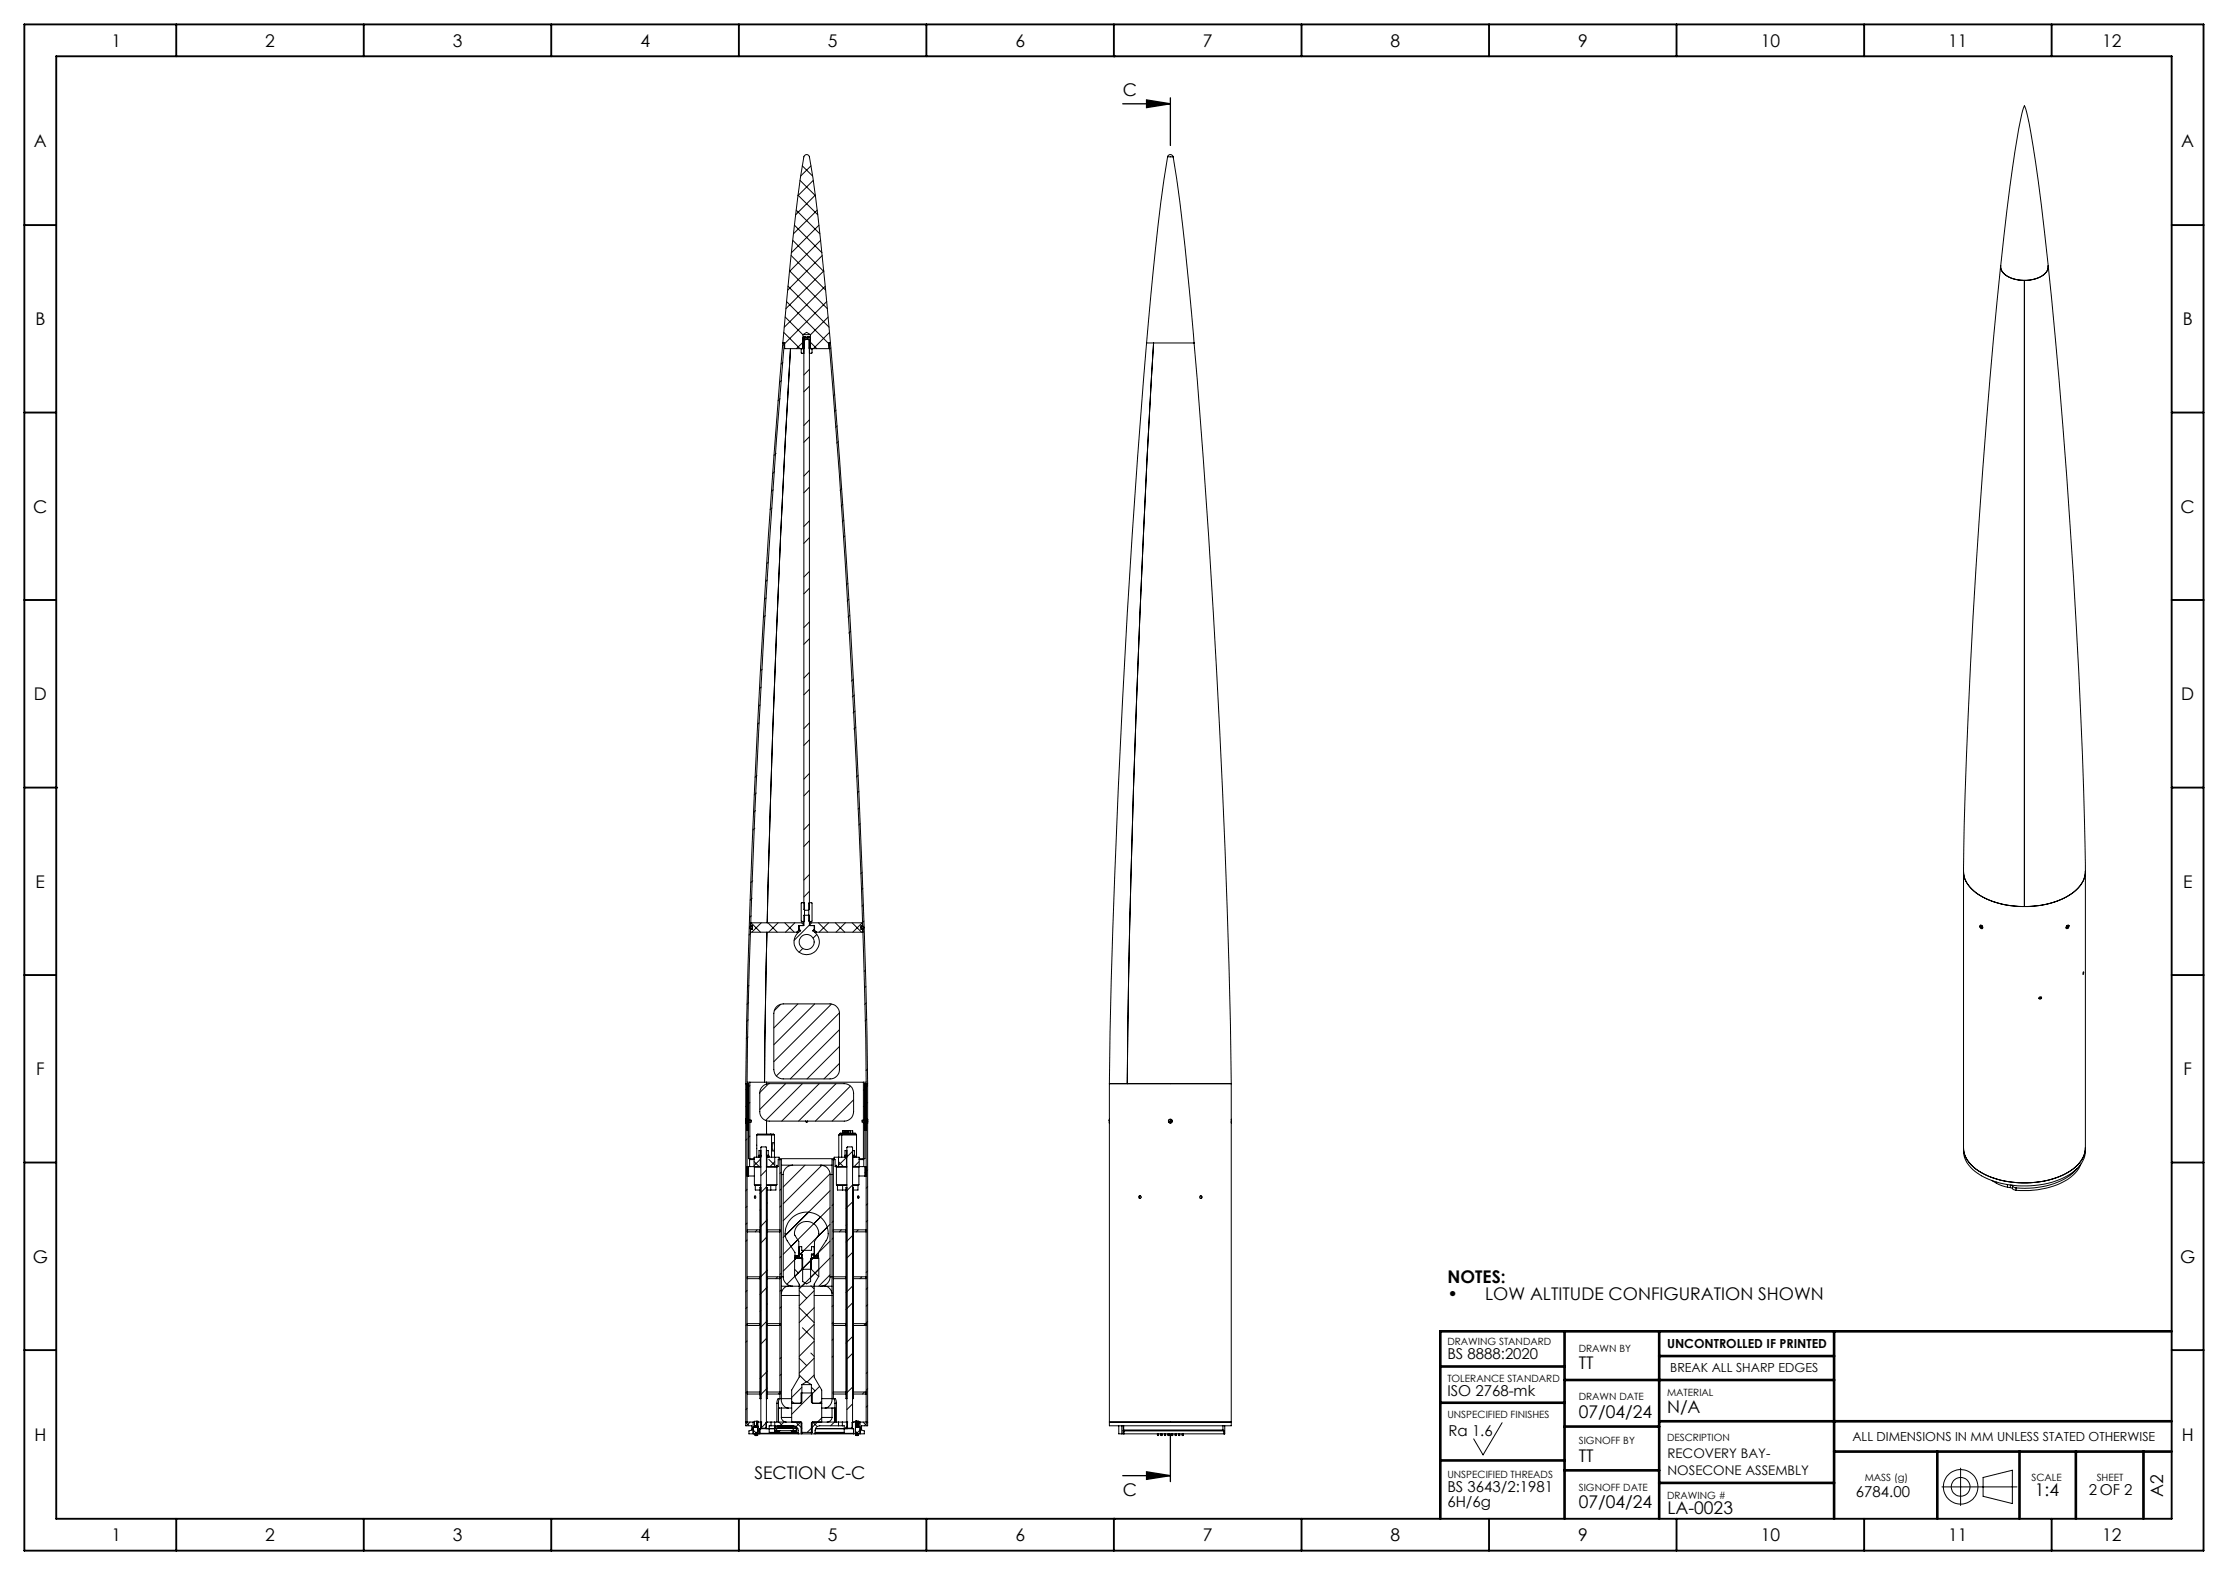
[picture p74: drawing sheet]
<svg xmlns="http://www.w3.org/2000/svg" width="420mm" height="297mm" viewBox="0 0 420 297" stroke-linecap="round" stroke-linejoin="round" font-family="sans-serif">
<defs><g id="words">
<g font-size="3.3">
<text x="21" y="8.8">1</text>
<text x="50" y="8.8">2</text>
<text x="85.4" y="8.8">3</text>
<text x="120.7" y="8.8">4</text>
<text x="156.1" y="8.8">5</text>
<text x="191.4" y="8.8">6</text>
<text x="226.8" y="8.8">7</text>
<text x="262.1" y="8.8">8</text>
<text x="297.5" y="8.8">9</text>
<text x="331.9" y="8.8">10</text>
<text x="367.3" y="8.8">11</text>
<text x="396.3" y="8.8">12</text>
<text x="211.7" y="18">C</text>
<text x="6.4" y="27.7">A</text>
<text x="411.2" y="27.7">A</text>
<text x="6.7" y="61.3">B</text>
<text x="411.5" y="61.3">B</text>
<text x="6.3" y="96.6">C</text>
<text x="411.1" y="96.6">C</text>
<text x="6.4" y="132">D</text>
<text x="411.2" y="132">D</text>
<text x="6.7" y="167.3">E</text>
<text x="411.5" y="167.3">E</text>
<text x="6.8" y="202.7">F</text>
<text x="411.6" y="202.7">F</text>
<text x="6.2" y="238.1">G</text>
<text x="411" y="238.1">G</text>
<text x="272.9" y="242">NOTES:</text>
<text x="272.9" y="245.2">•</text>
<text x="280" y="245.2">LOW ALTITUDE CONFIGURATION SHOWN</text>
<text x="297.6" y="258.2">TT</text>
<text x="297.6" y="267.3">07/04/24</text>
<text x="314.3" y="266.5">N/A</text>
<text x="6.5" y="271.6">H</text>
<text x="297.6" y="275.6">TT</text>
<text x="411.3" y="271.6">H</text>
<text x="142.2" y="278.9">SECTION C-C</text>
<text x="211.7" y="282">C</text>
<text x="297.6" y="284.4">07/04/24</text>
<text x="314.3" y="285.4">LA-0023</text>
<text x="383.6" y="282">1:4</text>
<text x="407.8" y="282.2" transform="rotate(-90 407.8 282.2)">A2</text>
<text x="21" y="290.6">1</text>
<text x="50" y="290.6">2</text>
<text x="85.4" y="290.6">3</text>
<text x="120.7" y="290.6">4</text>
<text x="156.1" y="290.6">5</text>
<text x="191.4" y="290.6">6</text>
<text x="226.8" y="290.6">7</text>
<text x="262.1" y="290.6">8</text>
<text x="297.5" y="290.6">9</text>
<text x="331.9" y="290.6">10</text>
<text x="367.3" y="290.6">11</text>
<text x="396.3" y="290.6">12</text>
</g>
<g font-size="2.8">
<text x="272.8" y="256.3">BS 8888:2020</text>
<text x="272.8" y="263.2">ISO 2768-mk</text>
<text x="273.1" y="270.7">Ra 1.6</text>
<text x="272.8" y="281.3">BS 3643/2:1981</text>
<text x="393.8" y="281.9">2 OF 2</text>
<text x="272.8" y="284.2">6H/6g</text>
<text x="349.9" y="282.2">6784.00</text>
</g>
<g font-size="2.5">
<text x="314.3" y="275">RECOVERY BAY-</text>
<text x="314.3" y="278.2">NOSECONE ASSEMBLY</text>
</g>
<g font-size="2.4">
<text x="314.3" y="254.2">UNCONTROLLED IF PRINTED</text>
<text x="314.8" y="258.7">BREAK ALL SHARP EDGES</text>
<text x="349.2" y="271.7">ALL DIMENSIONS IN MM UNLESS STATED OTHERWISE</text>
</g>
<g font-size="1.9">
<text x="272.8" y="253.6">DRAWING STANDARD</text>
<text x="297.6" y="255">DRAWN BY</text>
<text x="272.8" y="260.6">TOLERANCE STANDARD</text>
<text x="297.6" y="263.9">DRAWN DATE</text>
<text x="314.3" y="263.2">MATERIAL</text>
<text x="272.8" y="267.3">UNSPECIFIED FINISHES</text>
<text x="297.6" y="272.3">SIGNOFF BY</text>
<text x="314.3" y="271.7">DESCRIPTION</text>
<text x="272.8" y="278.7">UNSPECIFIED THREADS</text>
<text x="297.6" y="281">SIGNOFF DATE</text>
<text x="351.5" y="279.3">MASS (g)</text>
<text x="382.9" y="279.3">SCALE</text>
<text x="395.2" y="279.3">SHEET</text>
<text x="314.3" y="282.6">DRAWING #</text>
</g>
</g></defs>
<g fill="none" stroke="#000" stroke-width=".19">
<path d="M150.1 39.6l4.5 4.5M150.4 36.8l3.8 3.7M150.8 34l2.9 2.9M151.2 31.3l2 1.9M152.9 31.3l-2 1.9M153.3 34l-2.9 2.9M153.7 36.8l-3.7 3.7M154.1 39.6l-4.5 4.5M220.1 29.6a483.8 483.8 0 0 0-4 35.1M220.1 29.6a.54 .54 0 0 1 .5-.5 .54 .54 0 0 1 .6 .5M220.1 29.6h1.1M221.2 29.6a471.9 471.9 0 0 1 3.9 35.1 2096.5 2096.5 0 0 1 7 139.6"/>
<path d="M148 59.8l3.4 3.3M148.3 56.9l7.9 7.9M148.5 54l7.8 7.7M148.8 51.1l7.2 7.1M149.1 48.2l6.5 6.5M149.4 45.3l5.9 5.9M149.8 42.5l5.2 5.2M154.4 42.5l-5.2 5.2M154.7 45.3l-5.9 5.9M155 48.2l-6.5 6.5M155.3 51.1l-7.2 7.1M155.6 54l-7.8 7.7"/>
<path d="M155.8 56.9l-7.9 7.9M156.1 59.8l-3.3 3.3M377.2 50.1a290.1 290.1 0 0 1 3.9-28.3l.5-1.8 .3 .6a144.6 144.6 0 0 1 2.9 18.2l1.3 11.3M377.2 50.1a1388.1 1388.1 0 0 0-7.1 114.2M377.2 50.1a2.34 2.34 0 0 0 1.8 2.3 6.5 6.5 0 0 0 6.5-.8l.6-.9v-.6M377.2 50.1a2.68 2.68 0 0 0 2.3 2.5l2.1 .3M381.6 52.9v118M386.1 50.1a1404.2 1404.2 0 0 1 7 114.2M386.1 50.1a2.68 2.68 0 0 1-2.4 2.5l-2.1 .3M147 75.2l-.3 .4M147.3 71.8l-.4 .3M147.6 64.7a400.6 400.6 0 0 1 4-35.3l.5-.3 .4 .3a256.8 256.8 0 0 1 3.1 25.4l.9 9.9"/>
<path d="M147.6 64.7a2118 2118 0 0 0-7 139.6M147.6 68.3l-.4 .4M147.7 62.7l3.1 3M147.8 64.9l-.3 .3M147.8 64.7a2069.3 2069.3 0 0 0-7 139.4h.6M149 65.7a2933.6 2933.6 0 0 0-3.8 86.7l-.6 21.6M151.4 63.1h1.4M151.4 63.1v2.5l-.4 .2v.7l.5 .1M151.4 63.1l.7-.4 .7 .4M151.4 64.5l-1.3 1.2M151.5 64.1l.2-.1h.7l.2 .1v107.4l-.2 .1h-.7l-.2-.1zM151.6 63.5h.3v.5"/>
<path d="M151.6 63.5l-.3 .3v1.9M151.6 63.5v.1M151.6 63.6h.3M151.6 63.6v2l-.1 .1h-3.6v-1h-.3M151.6 64.3l-.3 .2M151.9 64l-.4 .3M152.2 63.6h.3M152.5 63.6l.1 2.1h3.6v-1h.3M152.6 63.5h-.4v.5M152.6 63.5l-.1 .1M152.6 63.5l.2 .3M152.6 69.6l-1.1 1.1"/>
<path d="M152.6 79.2l-1.1 1M152.6 72.8l-1.1 1.1M152.8 65.6l.3 .2v.7l-.5 .1M152.8 63.1v2.6M152.8 64.5l1.2 1.2M156.3 64.7a2119.7 2119.7 0 0 1 7 139.4h-.5M156.4 62.7l-3.1 3M156.5 64.7a2134.2 2134.2 0 0 1 7.1 139.6M156.6 65.6l-.2 .2M157.3 74.4l-.2 .3M157.6 77.3l-.3 .3M216.1 64.7a2134.2 2134.2 0 0 0-7 139.6"/>
<path d="M216.1 64.7h1.4M217.5 64.7l-2 36.3a2790.8 2790.8 0 0 0-3 103.3M217.5 64.7h7.6M145.5 95.8l-.3 .3M145.8 92.3l-.4 .4M146 88.9l-.4 .4M146.3 85.5l-.4 .4M152.6 98.2l-1.1 1.1M152.6 82.4l-1.1 1M152.6 88.7l-1.1 1.1M152.6 91.9l-1.1 1M157.8 80.3l-.3 .3"/>
<path d="M158 83.3l-.3 .2M158.7 92.1l-.3 .4M158.9 95.1l-.3 .3M159.1 98.1l-.3 .3M144.3 116.1l-.4 .3M144.4 112.7l-.3 .4M144.6 109.3l-.3 .4M144.8 106l-.3 .3M152.6 117.3l-1.1 1M152.6 107.7l-1.1 1.1M152.6 101.4l-1.1 1.1M152.6 110.9l-1.1 1.1"/>
<path d="M159.3 101.1l-.3 .2M159.8 110l-.3 .3M160 113l-.3 .3M160.2 116l-.3 .4M160.4 119l-.4 .4M143.1 136.3l-.3 .3M143.3 132.9l-.3 .3M143.5 129.5l-.3 .4M143.7 126.2l-.3 .3M152.6 139.5l-1.1 1M152.6 120.4l-1.1 1.1M152.6 126.8l-1.1 1"/>
<path d="M152.6 136.3l-1.1 1.1M152.6 130l-1.1 1M160.9 128l-.4 .4M161 131.1l-.3 .3M161.2 134.1l-.4 .3M161.3 137.1l-.3 .4M142.3 156.1l-.4 .4M142.4 152.8l-.3 .4M142.6 149.5l-.4 .4M142.7 146.2l-.4 .4M152.6 145.8l-1.1 1.1M152.6 155.4l-1.1 1"/>
<path d="M152.6 149l-1.1 1.1M152.6 158.5l-1.1 1.1M161.8 146.2l-.4 .3M161.9 149.2l-.3 .3M162 152.3l-.2 .2M162.2 155.3l-.3 .3M141.5 176l-.3 .3M141.6 175.2h.2M141.6 174.6h.2M141.6 174l-.1 .5h.3v.7h-.3v.6h8.7M141.6 174h9.9M141.6 174l1.8 1.8"/>
<path d="M141.6 172.7l-.3 .3M141.8 169.4l-.4 .3M141.9 166.1l-.4 .3M143.5 174l-1.8 1.8M144.6 175.8l-.5 28.3M144.8 174l1.7 1.8M146.7 174l-1.8 1.8M147.9 174l1.8 1.8M149.8 174l-1.7 1.8M150.2 175.8h.4M150.6 175.4h.2M150.6 175.4v-.9h.9v-1.9h1.1v1.9h1v.9"/>
<path d="M150.6 175.4l-.4 .4M150.7 174.5v.7l.2 .3a2.39 2.39 0 0 0-.7 3.6 2.39 2.39 0 0 0 3.7 0 2.39 2.39 0 0 0-.7-3.6l.3-.3v-.7M151 170.3l.6-.1 .1 .1-.1 3.4h-.6zM151.1 174l.4 .4M151.3 178.8l-.7 .7M151.5 174h.1M151.5 174v.5M152.6 170.2l.5 .1v3.4h-.1l-.5-.1v-3.3zM152.6 174h.1M152.6 174.4l-2.9 2.9M152.6 164.9l-1.1 1M152.6 168.1l-1.1 1"/>
<path d="M152.7 174h9.9M152.7 174v.5M153 174l-.3 .4M153.3 175.4h.3M153.6 175.8h.3M153.6 175.4l.3 .4M154 176.2l-.7 .7M154.3 174l1.7 1.8M156.2 174l-1.8 1.8M157.5 174l1.7 1.8M159.4 174l-1.8 1.8M160.6 174l1.8 1.8"/>
<path d="M162.3 175.2h.3M162.3 174.6h.3M162.5 164.5l-.2 .2M162.5 174l-1.7 1.8M162.6 174v.5h-.3v.7h.3l.1 .6h-8.8M162.7 167.5l-.3 .3M162.8 170.6l-.3 .3M162.9 173.7l-.3 .2M370.1 164.3a5.8 5.8 0 0 0 3.7 4.9 16.6 16.6 0 0 0 7.8 1.7M370.1 164.3a5.7 5.7 0 0 0 3.6 4.8 17.8 17.8 0 0 0 16.6-.5 5.4 5.4 0 0 0 2.8-4.3M370.1 164.3v52.7a5.5 5.5 0 0 0 3.4 4.7 17.9 17.9 0 0 0 16.7-.3 5.5 5.5 0 0 0 2.9-4.4v-52.7M373.3 174.8l.3 .3 .1-.3"/>
<path d="M373.3 174.5a.32 .32 0 0 1 .4 .2 .32 .32 0 0 1-.2 .4l-.2-.2zM373.3 174.8h.4M373.4 174.5h-.1M373.4 174.7v.1M373.4 174.8h-.1M373.5 174.5l.2 .2-.3-.2-.1 .2 .5 .1M373.8 174.9l-.1 .2M373.8 174.8h-.1M389.5 175l.1 .1M389.5 175h.1M389.6 174.6l.4-.1-.5 .5zM389.7 174.5l-.2 .4"/>
<path d="M389.7 174.5l.1-.1a.31 .31 0 0 1 .1 .5 .31 .31 0 0 1-.4 .1zM389.9 174.5h.1M390 174.5a.38 .38 0 0 1-.4 .5M390 174.5l-.4 .5M393.1 164.3a5.8 5.8 0 0 1-3.7 4.9 16.6 16.6 0 0 1-7.8 1.7M141 195.5l-.3 .3M141.1 192.3l-.4 .3M141.1 189l-.3 .4M141.2 185.8l-.3 .3M146.4 189.8l.6-.4 .6-.1h8.9a1.79 1.79 0 0 1 1.7 1.8v10.6a1.75 1.75 0 0 1-1.7 1.7h-8.9a1.75 1.75 0 0 1-1.7-1.7v-10.6l.1-.7zM147.2 189.4l-1.3 1.2M150.4 189.3l-4.5 4.5"/>
<path d="M153.6 189.3l-7.7 7.7M156.7 189.3l-10.8 10.9M158.2 191l-11.9 11.9M158.2 194.2l-9.2 9.2M158.2 197.3l-6.1 6.1M163.2 182.9l-.3 .3M163.2 186l-.2 .3M163.3 189.1l-.3 .3M163.4 192.2l-.3 .3M384.8 188l-.2 .2h-.3M392.7 183.2v.5zM140.6 211.1l.2 .1"/>
<path d="M140.6 211.3h.1l-.1 .1M140.6 211.1v57.7h1.1v.8l-.5 .2v.6h.8M140.6 211.1l.5 .5M140.6 211.7v.1M140.6 211v.1M140.6 211l.2 .2h.8v.4h-.8l-.2 .2M140.6 204.3v6.7M140.6 204.3h.5v6.9M140.8 211.6l-.2 .1M140.8 211.6h.1M140.8 211.2h.1M140.8 211.6h.6v6.9"/>
<path d="M140.8 220h.3M140.8 204.3v6.9M140.8 211.6v56.5M140.8 213.2h.3M140.8 211.6l-.2 .2M140.8 214.7l-.2 .3M140.8 205l.3 .3M141.1 220h1.1M141.1 211.6v6.9h.3M141.1 220v1.7M141.4 218.5h.8M141.4 204.1h3.1"/>
<path d="M141.4 204.1v7.1M141.4 204.7l-.8 .8M141.4 207.9l-.8 .8M141.4 214.2l-.3 .3M141.4 211l-.6 .6M142.2 218.6h-.9v1.4M142.2 220h1.1M142.2 219l.9 1M142.3 220l-.1 .1M142.7 214h2.7M142.7 214v4.2M143 218v.2"/>
<path d="M143 218h.1M143 218h.4M143.3 217.8l.1 .1M143.3 220h.1M143.3 218.2h.1M143.3 218.2h-1.1v1.8M143.3 218.2v1.8M143.3 218.6l-1.1 1.2M143.4 218.1l-.1 .1M143.4 218h.1M143.4 218.1h.1M143.4 217.9h.1"/>
<path d="M143.4 217.9v.2M143.4 217.8h-.4v.2M143.4 216.9h-.3v.9M143.5 216.3l1 .1-.1 52.9-1-.1zM143.8 204.9a1.64 1.64 0 0 1 1.2-.6h14.1a1.79 1.79 0 0 1 1.8 1.8v3.5a1.75 1.75 0 0 1-1.8 1.8h-14.1a1.75 1.75 0 0 1-1.8-1.8v-3.5a1.64 1.64 0 0 1 .6-1.2zM144.5 218h.1M144.5 217.8h.4v.2M144.5 220h.1M144.5 218.2h.1M144.5 218.1h.1M144.5 217.9h.1M144.5 216.9h.3v.9"/>
<path d="M144.5 204.1h18.3M144.5 204.1v.3M144.5 211.3v2.5M144.5 218.1l.1 .1M144.5 218h.4M144.5 217.9v.2M144.6 217.8l-.1 .1M144.6 220h1.4M144.6 218.2h1.4M144.6 218.2v1.8M144.9 218v.1M144.9 218h.1"/>
<path d="M144.9 204.3l-1.7 1.7M144.9 218.1v.1M144.9 218.6l1.1 1.1M145.3 213.8h-2.5l-.1 .2M145.3 213.8l.1 .2M145.3 213.8h.5l.2 .2M145.4 215.9v.7M145.4 216.6l.3 .4 .3-.4M145.4 215.9l.3-.5 .3 .5M145.4 214h.6M145.4 214v1.9M145.4 216.6v1.6"/>
<path d="M145.5 215.9v.7M145.5 215.7l-.1 .5 .1 .5M146 215.9v.7M146 214v1.9M146 216.6v1.6M146 220h.4M146 218.2h.9v.4M146 218.2v1.8M146 219l-.9 1M146.3 220l.1 .1M146.4 219.9l.1-.2v.2M146.4 220h.1"/>
<path d="M146.4 219.9v.1M146.4 219.9h.1M146.5 219.9v.1M146.9 218.5h10.3M147 218.6h-.3v1.4h-.2M147 218.6h.3v45.1M147 218.6v45.1M147.3 219.7h2.1M148.1 204.3l-4.9 4.9M149.4 219.7a1.79 1.79 0 0 0-1.8 1.8M149.4 219.7h5.3M151.3 204.3l-7 7"/>
<path d="M151.8 219.7l-4.2 4.1M152.2 211.4a.17 .17 0 0 1-.1 .2 .17 .17 0 0 1-.2-.2 .19 .19 0 0 0 .2 .2 .19 .19 0 0 0 .2-.2M154.4 204.3l-7 7.1M154.7 219.7h2.1M154.7 219.7a1.75 1.75 0 0 1 1.8 1.8M154.9 219.7l-7.3 7.3M157.1 218.6h.3v1.4h.2M157.1 218.6v45.1M157.1 218.6h-.3v45.1M157.6 219.9l.1-.2v.2M157.6 219.9v.1M157.6 220h.1"/>
<path d="M157.6 219.9h.1M157.6 204.3l-7.1 7.1M157.7 220h.4M157.7 219.9v.1M157.8 220l-.1 .1M158.1 218.2h-.9v.4M158.1 218.2v1.8M158.1 220h1.5M158.1 218.2h1.5M158.1 219l.9 1M158.1 214v4.2M158.1 214h.6"/>
<path d="M158.2 200.5l-2.9 2.9M158.3 213.8h3M158.3 213.8l.1-.1h2.8l.1 .1M158.3 213.8h.1M158.3 213.8l-.2 .2M158.7 214l.1-.2h2.5l.2 .2M158.7 214h2.8M158.7 214v4.2M158.9 213.2v.5M158.9 213.2h.4M159.2 218h.1M159.2 218l.1 .2"/>
<path d="M159.2 218h.4M159.3 213.2h.1M159.3 213.2v.5M159.3 213.2h.4M159.5 217.8l.1 .1M159.6 220h.1M159.6 218.2h.1M159.6 218.2v1.8M159.6 218.2l-1.5 1.5M159.6 218h.1M159.6 218.1l-.1 .1M159.6 217.9h.1"/>
<path d="M159.6 217.9v.2M159.6 217.8h-.4v.2M159.6 216.9h-.3v.9M159.7 213.2v.5M159.7 216.3l1 .1v52.8l-.1 .1-1-.1v-52.8zM159.9 213.2v.5M159.9 213.2h.4M160.3 213.2h.1M160.3 213.2v.5M160.3 204.8l-6.6 6.6M160.3 213.2h.4M160.7 220h.1"/>
<path d="M160.7 218.2h.1M160.7 218h.4M160.7 213.2v.5M160.7 218.1h.1M160.7 217.8h.4M160.7 216.9h.4v.9M160.7 217.9h.1M160.8 218.1v.1M160.8 217.9v.2M160.8 218.2h1.2v1.8M160.8 220h1.2M160.8 218.2v1.8"/>
<path d="M160.8 217.8v.1M160.8 216.9l-1.2 1.2M160.9 207.4l-4 4M161.1 217.8v.2M161.1 218h.1M161.1 218v.1M161.1 218.1v.1M161.3 213.8h-3M161.5 214v4.2M161.8 220l.1 .1M162 218.5h.8M162 220h1"/>
<path d="M162 218.6h.8v1.4M162 219l-1 1M162.8 204.1v7.1M162.9 211.2l.4 .4v56.5M163 211.6v6.9h-.2M163 220v1.7M163 220h.3M163 213.2h.3M163 208.1l.3 .3M163 205l.3 .2M163 211.6l-.2 .3M163.1 211.6h-.1"/>
<path d="M163.3 211.2h.1M163.3 211.6h.1M163.3 211.6h-.5v6.9M163.3 204.3v6.9M163.4 211.6l.2 .1zM163.4 211.2h-.9v.4h.9M163.4 211.2h-.1M163.5 211.1h.1M163.5 201.6l-.2 .3M163.6 211v.1M163.6 211l-.2 .2M163.6 204.3v6.7"/>
<path d="M163.6 204.3h-.6v6.9M163.6 204.7l-.8 .8M163.6 207.9l-.8 .8M163.6 211.1v57.7h-1.2v.8l.5 .2v.6h-.8M163.6 211.3h-.1l.1 .1M163.6 211.1l-.5 .5M209.1 211.3v.4M209.1 211.1v.1M209.1 211.3h.1M209.1 211.2v.1M209.1 211.2h.1M209.1 204.3h3.4"/>
<path d="M209.1 204.3h23M209.1 204.3v64.5h23v-64.5M212.5 204.3h19.6M220.4 211.6l.5-.3a.33 .33 0 0 1-.1 .4 .33 .33 0 0 1-.4-.1zM220.4 211.5v.1M220.4 211.2l.3-.1 .2 .1-.6 .3zM220.9 211.2v.1M232.1 211.5h.1M232.1 211.6h.1M232.1 211.1v.4M232.1 211.6v.1M232.1 211.5v.1"/>
<path d="M370.1 216.4a5.7 5.7 0 0 0 3.6 4.8 17.8 17.8 0 0 0 16.6-.5 5.4 5.4 0 0 0 2.8-4.3 5.7 5.7 0 0 1-3.5 4.8 17.8 17.8 0 0 1-16.7-.5 5.2 5.2 0 0 1-2.8-4.3zM392.3 219.5a8.2 8.2 0 0 1-5.8 4.3 18.6 18.6 0 0 1-6.5 .6M140.8 221.7h.3M140.8 224.3l-.2 .2M140.8 227.5l-.2 .2M140.8 230.6l-.2 .3M140.8 233.8l-.2 .3M141.1 221.7h1.1M142.2 220.1h1.2M142.2 223.4h1.2M142.2 223.4l.1 .1h1.1M142.2 220.1v3.3"/>
<path d="M142.2 225.6v.2M142.3 225.5h.1v.4a.24 .24 0 0 1-.2-.1 .24 .24 0 0 1 .1-.3zM142.4 223.5v.9h.9M142.7 231.9l-.3 .4M143.3 231.9h-2.4v.4h2.4M143.4 223.5v.4M143.4 223.9h-.1v39.8h.1M143.4 228l-.1 .2M144.5 220.1h1.9M144.5 223.4h1.9M144.5 223.9h.1v39.8h-.1M144.5 223.8l-1.2 1.2"/>
<path d="M144.5 220.6l-1.1 1.1M144.5 233.3l-1.1 1.1M144.6 232.3h2.4M144.6 231.9h2.4M144.6 239.5l-1.5 1.6M144.6 226.8l-.1 .2M144.6 230l-1.3 1.4M145.3 223.5v.9M146.3 223.5v.9h-1.7M146.4 223.4l-.1 .1h-1.8M146.4 220.1v3.3M147.3 221.5h.3"/>
<path d="M147.3 236.9l-.3 .2M147.3 221l-.3 .3M147.3 224.2l-.3 .2M147.3 227.3l-.3 .3M147.6 221.5v19.2M149.8 239.3l.7 .7M149.9 237.2v-.3l.8-.1h-.8v-.6l-1.6-2.4a3.9 3.9 0 0 1 .9-4.1 3.9 3.9 0 0 1 4.1-1 3.7 3.7 0 0 1 2.4 5.2l-1.4 2.3v.6h-.9l.9 .1v.3M150.5 236.9l-.4 .3M150.7 236.5v-1.4h.4v.7h1.9v-.7h.5v1.4M151.1 236.5l.1 .7M151.1 236.7h.1M151.2 237.2v-.7h-.6v-2.4l-.8-1.2a2.24 2.24 0 0 1 2.3-2.6 2.24 2.24 0 0 1 2.2 2.7l-.8 1.1v2.4h-.5v.7l-.2 .2h.2v1.8l-.2 .1h-1.5l-.1-.1v-1.8h.1l-.1-.2h-1.4v3.4l.9 1.5v17.6l-1.5 2.4v6"/>
<path d="M151.3 237.7h.1M151.3 237.3v4.3l.8 .5 .7-.5v-4.3l.2-.1h1.4v3.4l-.9 1.5v17.6l1.4 2.4v6M151.6 235.8l-.7 .7M152.8 239.2l1.5 1.5M153 236.7h.1M153.3 237.2l-.5 .5M154.7 229.5l-1.3 1.2M155.9 231.4l-1.8 1.9M156.5 221.5h.3M156.5 221.5v19.2M156.5 230.8l-8.9 8.9M156.5 234l-8.2 8.1"/>
<path d="M156.5 237.2l-5.8 5.8M156.5 224.5l-8.9 8.8M156.5 227.7l-8.9 8.8M156.5 221.3l-8.9 8.9M157.1 232.3h2.4M157.1 231.9h2.4M157.1 233.4l-.3 .3M157.1 236.6l-.3 .2M157.1 227.1l-.3 .2M157.1 230.2l-.3 .3M157.7 220.1h1.9M157.7 223.4h1.9"/>
<path d="M157.7 223.4l.1 .1h1.8M157.7 220.1v3.3M157.9 223.5v.9h1.6M158.6 231.9l-.4 .4M158.8 223.5v.9M159.6 223.9h-.1v39.8h.1M159.6 230.9l-.1 .1M160.7 220.1h1.2M160.7 223.4h1.2M160.7 223.9h.2v39.8h-.2M160.7 223.4l-1.2 1.3M160.7 236.2l-1.1 1"/>
<path d="M160.8 223.5v.4M160.9 231.9h2.4v.4h-2.4M160.9 226.5l-1.4 1.3M160.9 229.6l-.2 .2M160.9 232.8l-1.4 1.4M161.7 225.5l.2 .2-.1 .3-.1-.2zM161.7 223.5v.9h-.8M161.8 231.9l-.4 .4M161.9 225.6v.2M161.9 221.7h1.1M161.9 223.4l-.1 .1h-1.1M161.9 220.1v3.3"/>
<path d="M163 221.7h.3M163.6 227l-.3 .2M163.6 230.1l-.3 .3M163.6 220.6l-.6 .5M163.6 239.6l-.3 .3M163.6 223.8l-.3 .2M214.9 225.5a.28 .28 0 0 0 0 .5M226.3 225.5a.27 .27 0 0 1 .2 .2 .27 .27 0 0 1-.2 .3M375.4 222.6l.9 .5M376.3 223.1l1.3 .5 .8 .2M376.3 222.9v.2M378.4 223.8l.6 .1"/>
<path d="M378.4 223.4v.4M379 223.9l.4 .2M379 223.4v.5M379.2 223.4l.2 .2M379.4 223.6l.4 .3 .2 .1M379.4 224.1l.6 .3M379.4 223.6v.5M380 224v.4M391.6 220.3a11.7 11.7 0 0 1-8.3 3.7h-3.3M140.8 249.7l-.2 .2M140.8 243.3l-.2 .3M140.8 246.5l-.2 .3"/>
<path d="M140.8 252.8l-.2 .3M140.9 249.6h.1M143.3 249.6h-2.4v.3h2.4M143.3 240.7h-2.4v.4h2.4M143.4 247.1l-.1 .2M144.5 252.4l-1.1 1M144.6 249.9h2.4M144.6 249.6h2.4M144.6 241.1h2.4M144.6 240.7h2.4M144.6 242.7l-1.3 1.4M144.6 258.6l-1.3 1.4"/>
<path d="M144.6 249l-1.3 1.4M144.6 245.8l-.1 .2M146.6 240.7l-.4 .4M147.3 242.5h1.3M147.3 240.7h.3M147.3 244.3h3.4M147.3 255.9l-.3 .3M147.3 246.4l-.3 .3M147.3 259.1l-.3 .3M147.3 240l-.3 .3M147.3 243.2l-.3 .3M147.6 240.7a1.79 1.79 0 0 0 1.8 1.8"/>
<path d="M148.6 242.5h.8M148.6 242.5h-.1a1.51 1.51 0 0 0-1.2 1.4M149.4 242.5h5.3M150.7 259.3l1.3 1.3M150.7 256.1l1.4 1.4M150.7 246.6l2.8 2.8M150.7 243.4l1.4 1.4M151.3 250.3l2.2 2.2M152.9 255.1l.6 .6M152.9 242.4l.6 .6M153.5 244.3h3.3M153.5 259.3l-1.3 1.3"/>
<path d="M153.5 243.4l-2.8 2.8M153.5 246.6l-2.8 2.8M153.5 249.7l-2.8 2.8M153.5 252.9l-2.8 2.8M153.5 256.1l-2.8 2.8M154.7 242.5h.8M155.5 242.5a1.42 1.42 0 0 1 1.3 1.4M155.5 242.5h1.3M156.5 240.7a1.75 1.75 0 0 1-1.8 1.8M156.5 240.7h.3M156.5 240.4l-2.1 2.1M157.1 249.9h2.4"/>
<path d="M157.1 249.6h2.4M157.1 241.1h2.4M157.1 240.7h2.4M157.1 255.6l-.3 .3M157.1 246.1l-.3 .3M157.1 249.3l-.3 .3M157.1 252.4l-.3 .3M159.6 249.9l-.1 .2M160.7 255.2l-1.1 1.1M160.9 240.7h2.4v.4h-2.4M160.9 249.6h2.4v.3h-2.4M160.9 251.8l-1.4 1.5"/>
<path d="M160.9 248.7l-.2 .2M160.9 242.3l-1.4 1.4M160.9 245.5l-1.4 1.4M162.5 240.7l-.4 .4M163.2 249.6l-.4 .3M163.6 258.7l-.3 .3M163.6 242.8l-.3 .3M163.6 246l-.3 .3M163.6 249.2l-.3 .2M140.6 268.1h1.4M140.6 268.2l.6 .6M140.8 262.4l-.2 .2"/>
<path d="M140.8 265.5l-.2 .3M141.4 268.1l-.7 .7M141.7 269.4l1 .9M142 268.1h.2M142 270.4h.3M142 269.1h.9M142 270.3h.9M142 268.1v2.3M142.2 268.9h.4M142.2 268.9v.2M142.2 268.9h.1M142.3 268.9h.3"/>
<path d="M142.3 268.9h-.1M142.3 270.6l.1 .1 .2-.1M142.3 270.6h.3M142.3 270.3v.3M142.5 270.7h.1M142.6 270.6h.1M142.6 270.3v.3M142.6 270.6l-.1 .1M142.6 268.9h.1M142.6 268h-.4v.9M142.6 268h.1M142.6 268v.9"/>
<path d="M142.6 268.9v.2M142.7 268.9h.1M142.7 270.6l-.2 .1M142.7 268h.1M142.7 270.6h.1M142.7 268v.9M142.7 268.9v.2M142.7 270.3v.3M142.8 269.1h.1M142.8 268.9h.1h-.1M142.8 269.1h-.6M142.8 268.9h.1"/>
<path d="M142.8 268h.1v2.4M142.8 268v.9M142.8 268.9v.2M142.8 270.6l-.1 .1M142.8 270.3v.3M142.8 270.4h.4M142.9 269.1h.1M142.9 268.1h.5M143.2 270.4h7.3M143.2 270.3h7.2M143.3 262.5h-2.4v.3h2.4M143.4 268.1h.1"/>
<path d="M143.4 268.1l.1 1.3M143.5 269.2l-1.1 1.1M144.5 268.1h.1M144.5 268.1h.8M144.5 268.1l-.1 1.3M144.5 268.2l-1 1.1M144.6 268.1l-.2 .2M144.6 262.8h2.4M144.6 262.5h2.4M144.6 261.7l-1.3 1.4M145.3 268.1h.7M145.3 268.8h4.3a.89 .89 0 0 1 .9 .9v.7"/>
<path d="M145.3 268.8h-.3v1.3h5.4M145.3 268.1v.7M146 269.4h-2.8v1M146 269.4h.1M146 269.8h1M146 269.4h4.1M146 269.4v.4M146 268.1h5M146.1 269h4M146.4 264.6v3.5M146.4 264.6h.3M146.7 268.8v.2"/>
<path d="M146.7 264.6v3.5M146.8 268.1l.5 .5M146.9 269l-.8 .8M146.9 265.5h-.2h.6M147 263.7l-.2 .2-.1 .7M147 269.8h.1M147 263.7h-.4l-.2 .9M147 263.7h2.2M147.2 263.7a1.64 1.64 0 0 0 1.4 1.8M147.3 267.3v.2a.96 .96 0 0 0 .9 .6M147.3 265.5h1.3M147.3 267.3h1.9"/>
<path d="M147.3 265.5v1.8M147.3 262.3l-.6 .5M147.8 268.1l-.7 .7M148.6 265.5h.6M149.2 269.8h.9M149.2 269.8h.1M149.2 264.6h1.8v-2h2.1v2h1.8M149.2 264.2l.5 .4M149.5 268.8v.2M150 268.1l1.2 1.2M150.1 269l-.8 .8M150.1 269.4h.1"/>
<path d="M150.1 269.4v.4M150.1 269.4h.3M150.4 270.3h.1M150.4 270.1h.1M150.4 270.1v.2M150.5 270.4h.7M150.9 268.1l-.8 .9v.8h-4l-.1-1.7M151 268.1v2h2.1v-2M151 268.1l.2 .2v2.1M151.2 261.1h1.8M151.2 270.4h1.8M151.2 261.1v3.2l-.3 .3"/>
<path d="M151.2 261.1l.9-.6 .9 .6M151.2 261.6l-2 1.9M153 261.1v3.2l.2 .3M153 270.4h.7M153 261.6l.7 .6M153.1 268.1h5M153.1 268.1l-.1 .2v2.1M153.1 269.1l-.9 1M153.2 268.1l.9 .9M153.7 270.3h.1M153.7 270.1h.1M153.7 270.4h7.2"/>
<path d="M153.7 269.4h7.2v1M153.8 270.3h7.1M153.8 270.1v.2M154.5 261.4l-5.3 5.3M154.9 267.3h1.9M154.9 263.7h2.2M154.9 265.5h.6M154.9 267.4l-1.9 1.9M154.9 264.2l-.4 .4M155.4 270.1l-.2 .2M155.5 265.5h1.3M156.8 267.3v.1a.91 .91 0 0 1-.9 .7"/>
<path d="M156.8 265.5v1.8M156.8 265.5h.6h-.2M156.9 263.7a1.49 1.49 0 0 1-1.4 1.8M157.1 263.7l.4 .1 .2 .8M157.1 262.8h2.4M157.1 262.5h2.4M157.1 263.7l.2 .4 .1 .5M157.3 268.1l-.7 .7M157.4 264.6v3.5M157.4 264.6h.3M157.7 264.6v3.5M158.1 268.8h-3.6a.89 .89 0 0 0-.8 .9v.7"/>
<path d="M158.1 268.1h.7M158.1 268.8h.7M158.1 268.1v.7M158.5 270.1l-.2 .2M158.8 268.1h.8M158.8 268.8h.3v1.3h-5.3M158.8 268.1v.7M159.5 268.1l.2 .2M159.6 268.1h.1M159.6 268.1l.1 1.3M159.7 268.9l-.6 .6M160.7 268.1h.1"/>
<path d="M160.7 268.1h.6M160.7 268.1l-.1 1.3M160.7 264.7l-1.1 1.1M160.8 269.4l.1 .1M160.9 262.5h2.4v.3h-2.4M160.9 261.4l-1.5 1.4M160.9 270.4h.4M161.3 269.1h.1M161.3 268.4l.1 .2M161.3 268l-.1 .1M161.3 268.9h.1M161.3 268.9h.1z"/>
<path d="M161.3 268v2.4M161.3 269.1h.8M161.3 270.3h.8M161.3 268h.1M161.3 268.4h.1M161.3 269.9l.4 .4M161.3 268.4l.1 .1M161.3 270.6l.2 .1M161.3 270.6h.1M161.3 270.3v.3M161.4 268.9h.1M161.4 268h.1"/>
<path d="M161.4 268.9v.2M161.4 268v.9M161.4 268h.2M161.4 269.1h.6M161.4 269.1h.1M161.4 270.6l.2 .1M161.4 268.5h.1M161.4 270.6h.1M161.5 268.9h.1M161.5 268.9h-.1M161.5 268.9h.4M161.5 268.9v.2"/>
<path d="M161.5 268.4l.1 .2h.3v-.2M161.5 268v.9M161.5 270.6l.1 .1M161.5 270.6h.1M161.5 270.3v.3M161.6 268.4v.2h.2v-.2M161.6 268h.2M161.6 268.4h-.2v.2M161.6 268v.4M161.6 270.6v.1l.2-.1M161.6 270.6h.2M161.6 270.3v.3"/>
<path d="M161.6 270.7h.1M161.8 270.4h.3M161.8 270.3v.3M161.8 268l.1 .4M161.8 268.4h.1M161.8 268v.4M161.9 268.9h.1M161.9 268.1h.2M161.9 268.5v.4M161.9 268.9v.2M162.1 268.1h1.5M162.1 268.1v2.3"/>
<path d="M162.4 269.4l-.9 .9-.1 .3M162.7 268.1l.7 .7M162.9 262.5l-.3 .3M163.6 268.2l-.7 .6M163.6 265l-.3 .3M163.6 261.9l-.3 .2M209.1 268.1h23zM210.9 268.8v1.6h.6M211.5 270.4h.2M211.5 268.8v1.6M211.7 270.4h.2M211.7 268.8v1.6"/>
<path d="M211.8 269.6l-.1 .2h.2M211.8 269.6h18.7M211.8 268.8v.8M211.9 269.8h18.8M211.9 270.4h18.8M211.9 269.8v.6M218.2 270.6v.1l.2-.1M218.2 270.6h.2M218.2 270.4v.2M218.4 270.4v.2M218.8 270.6l.1 .1 .2-.1M218.8 270.6h.3"/>
<path d="M218.8 270.4v.2M219.1 270.4v.2M219.5 270.6l.1 .1 .1-.1M219.5 270.6h.2M219.5 270.4v.2M219.7 270.4v.2M220.2 270.6v.1l.2-.1M220.2 270.6h.2M220.2 270.4v.2M220.4 270.4v.2M220.9 270.6v.1l.2-.1M220.9 270.6h.2"/>
<path d="M220.9 270.4v.2M221.1 270.4v.2M221.5 270.6l.1 .1 .2-.1M221.5 270.6h.3M221.5 270.4v.2M221.8 270.4v.2M222.2 270.6v.1l.2-.1M222.2 270.6h.2M222.2 270.4v.2M222.4 270.4v.2M222.8 270.6l.1 .1 .2-.1M222.8 270.6h.3"/>
<path d="M222.8 270.4v.2M223.1 270.4v.2M230.5 269.6l.2 .2M230.5 268.8v.8M230.7 270.4h.1M230.7 269.8v.6M230.8 269.8v.6M230.9 268.8v1.6h-.1M283.2 268.3l-3.6 6-1.8-3M369.6 276.8v7.1M373.8 278.6l5.5-1.4v6.3l-5.5-1.4zM366.1 280.4h14.1"/>
<circle cx="141.5" cy="174.9" r=".26"/>
<circle cx="152.1" cy="177.6" r="1.42"/>
<circle cx="162.6" cy="174.9" r=".26"/>
<circle cx="384.6" cy="188.2" r=".25"/>
<circle cx="220.6" cy="211.4" r=".37"/>
<circle cx="214.9" cy="225.7" r=".25"/>
<circle cx="226.3" cy="225.7" r=".25"/>
<circle cx="369.6" cy="280.4" r="1.77"/>
<circle cx="369.6" cy="280.4" r="3.2"/>
</g>
<path d="M211.6 19.6h9M216.1 18.8l4.5 .8-4.5 .7zM220.6 18.4v9M211.6 278.2h9M216.1 277.5l4.5 .7-4.5 .7zM220.6 270.4v9" fill="none" stroke="#000" stroke-width=".25"/>
<g fill="none" stroke="#000" stroke-width=".35">
<path d="M4.6 4.6h410.8v287.8h-410.8zM10.6 10.6h398.8v275.8h-398.8zM33.2 4.6v6M68.6 4.6v6M103.9 4.6v6M139.3 4.6v6M174.6 4.6v6M210 10.6h.1M210 4.6v6M245.3 4.6v6M280.7 4.6v6M316 4.6v6"/>
<path d="M351.4 4.6v6M386.8 4.6v6M4.6 42.4h6M409.4 42.4h6M4.6 77.8h6M409.4 77.8h6M4.6 113.1h6M409.4 113.1h6M4.6 148.5h6M10.6 148.5h.1M409.4 148.5h.1M409.4 148.5h6"/>
<path d="M4.6 183.8h6M409.4 183.8h6M4.6 219.2h6M409.4 219.2h6M4.6 254.6h6M409.4 254.6h6M33.2 286.4v6M68.6 286.4v6M103.9 286.4v6M139.3 286.4v6M174.6 286.4v6M210 286.4h.1"/>
<path d="M210 286.4v6M245.3 286.4v6M280.7 286.4v6M316 286.4v6M351.4 286.4v6M386.8 286.4v6"/>
</g>
<g fill="none" stroke="#000" stroke-width=".49">
<path d="M271.5 257.7h23.4M294.9 251v35.4M312.8 251v35.4M312.8 255.7h32.9M345.7 251v35.4M409.4 251h-137.9v35.4M271.5 264.5h23.4M271.5 275.4h23.4M294.9 260.2h50.8M294.9 269h17.9M294.9 277.2h17.9M312.8 268h96.6"/>
<path d="M312.8 279.6h32.9M345.7 273.7h63.7M365.2 273.7v12.7M380.7 273.7v12.7M391.3 273.7v12.7M404.1 273.7v12.7"/>
</g>
<path d="M216.1 18.8l4.5 .8-4.5 .7zM216.1 277.5l4.5 .7-4.5 .7z" fill="#000"/>
<use href="#words"/>
</svg>
